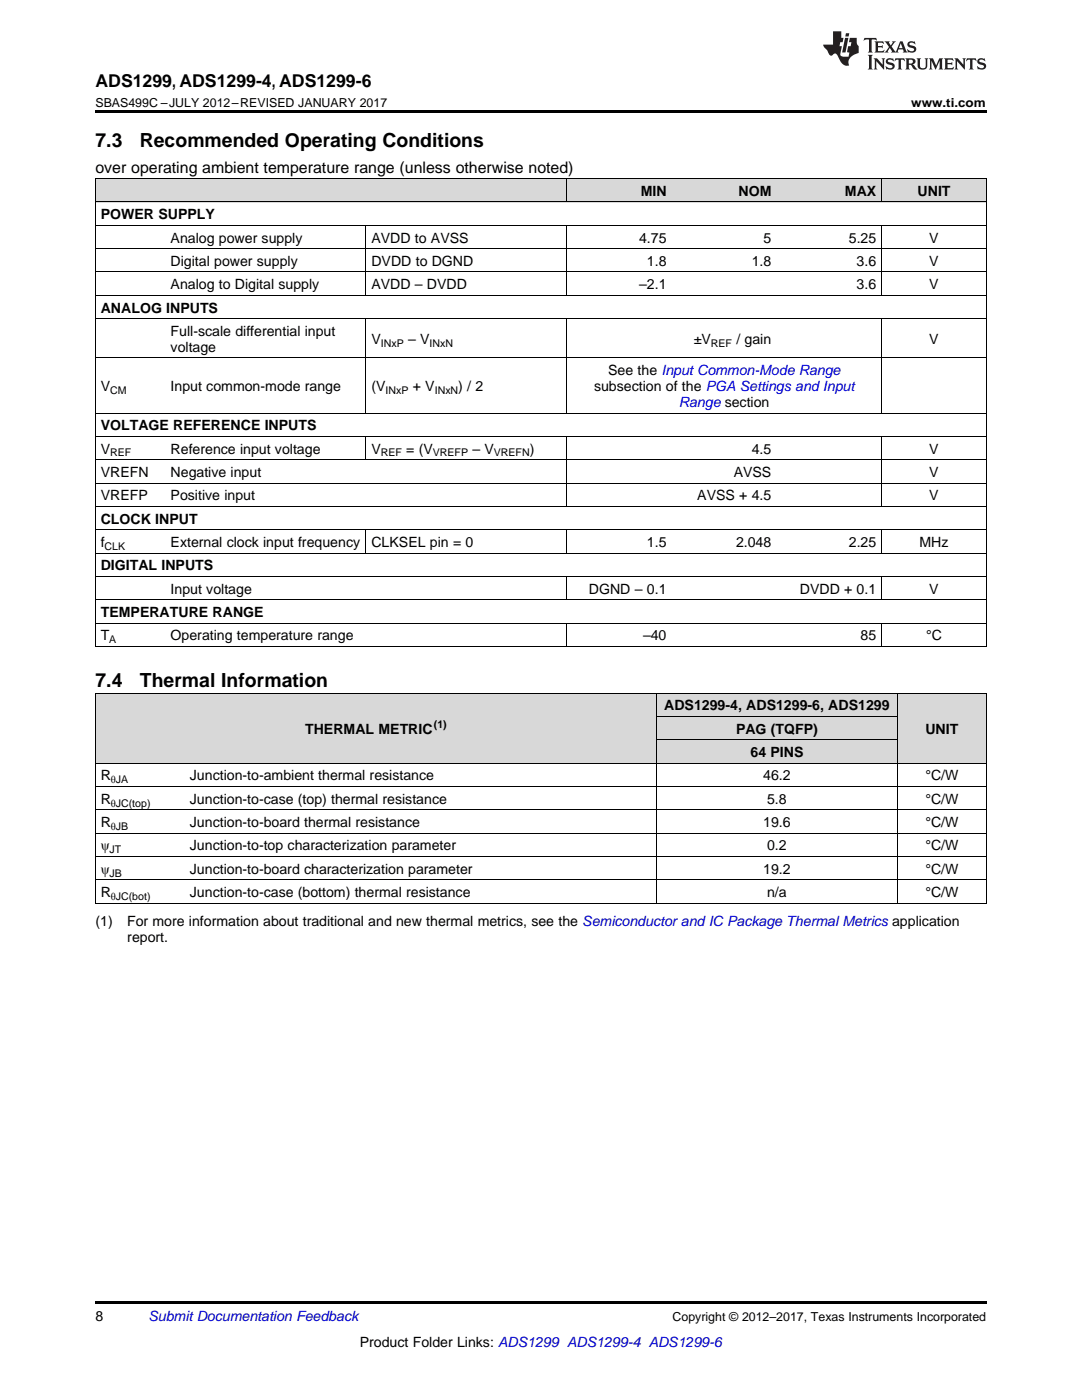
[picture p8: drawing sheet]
<svg xmlns="http://www.w3.org/2000/svg" width="216mm" height="279mm" viewBox="0 0 216 279" stroke-linecap="round" stroke-linejoin="round" font-family="sans-serif">
<defs><g id="words">
<g font-size="3.9">
<text x="19" y="29.3">7.3</text>
<text x="27.9" y="29.3">Recommended Operating Conditions</text>
<text x="19" y="137.1">7.4</text>
<text x="27.9" y="137.1">Thermal Information</text>
</g>
<text font-size="3.5" x="19" y="17.3">ADS1299, ADS1299-4, ADS1299-6</text>
<text font-size="3.2" x="19" y="34.4">over operating ambient temperature range (unless otherwise noted)</text>
<g font-size="2.8">
<text x="127.8" y="39.1">MIN</text>
<text x="147.4" y="39.1">NOM</text>
<text x="168.6" y="39.1">MAX</text>
<text x="183.1" y="39.1">UNIT</text>
<text x="20.1" y="43.7">POWER SUPPLY</text>
<text x="34" y="48.4">Analog power supply</text>
<text x="34" y="53.1">Digital power supply</text>
<text x="74.1" y="48.4">AVDD to AVSS</text>
<text x="74.1" y="53.1">DVDD to DGND</text>
<text x="127.5" y="48.4">4.75</text>
<text x="129.1" y="53.1">1.8</text>
<text x="150" y="53.1">1.8</text>
<text x="152.4" y="48.4">5</text>
<text x="169.4" y="48.4">5.25</text>
<text x="170.9" y="53.1">3.6</text>
<text x="185.4" y="48.4">V</text>
<text x="185.4" y="53.1">V</text>
<text x="34" y="57.7">Analog to Digital supply</text>
<text x="74.1" y="57.7">AVDD – DVDD</text>
<text x="127.5" y="57.7">–2.1</text>
<text x="170.9" y="57.7">3.6</text>
<text x="185.4" y="57.7">V</text>
<text x="20.1" y="62.4">ANALOG INPUTS</text>
<text x="34" y="67">Full-scale differential input</text>
<text x="34" y="70.2">voltage</text>
<text x="74.1" y="68.6">V</text>
<text x="81.4" y="68.6">– V</text>
<text x="138.5" y="68.6">±V</text>
<text x="146.9" y="68.6">/ gain</text>
<text x="185.4" y="68.6">V</text>
<text x="121.4" y="74.9">See the Input Common-Mode Range</text>
<text x="20.1" y="78">V</text>
<text x="34" y="78">Input common-mode range</text>
<text x="74.1" y="78">(V</text>
<text x="82.4" y="78">+ V</text>
<text x="91.5" y="78">) / 2</text>
<text x="118.5" y="78">subsection of the PGA Settings and Input</text>
<text x="20.1" y="85.9">VOLTAGE REFERENCE INPUTS</text>
<text x="20.1" y="90.5">V</text>
<text x="20.1" y="95.2">VREFN</text>
<text x="34" y="90.5">Reference input voltage</text>
<text x="34" y="95.2">Negative input</text>
<text x="74.1" y="90.5">V</text>
<text x="81.1" y="90.5">= (V</text>
<text x="94.3" y="90.5">– V</text>
<text x="105.7" y="90.5">)</text>
<text x="146.4" y="95.2">AVSS</text>
<text x="150" y="90.5">4.5</text>
<text x="185.4" y="90.5">V</text>
<text x="185.4" y="95.2">V</text>
<text x="20.1" y="99.8">VREFP</text>
<text x="34" y="99.8">Positive input</text>
<text x="139.1" y="99.8">AVSS + 4.5</text>
<text x="185.4" y="99.8">V</text>
<text x="20.1" y="104.5">CLOCK INPUT</text>
<text x="20.1" y="109.1">f</text>
<text x="20.1" y="113.8">DIGITAL INPUTS</text>
<text x="34" y="109.1">External clock input frequency</text>
<text x="74.1" y="109.1">CLKSEL pin = 0</text>
<text x="129.1" y="109.1">1.5</text>
<text x="146.9" y="109.1">2.048</text>
<text x="169.4" y="109.1">2.25</text>
<text x="183.5" y="109.1">MHz</text>
<text x="34" y="118.5">Input voltage</text>
<text x="117.5" y="118.5">DGND – 0.1</text>
<text x="159.6" y="118.5">DVDD + 0.1</text>
<text x="185.4" y="118.5">V</text>
<text x="20.1" y="123.1">TEMPERATURE RANGE</text>
<text x="20.1" y="127.8">T</text>
<text x="34" y="127.8">Operating temperature range</text>
<text x="128.3" y="127.8">–40</text>
<text x="171.7" y="127.8">85</text>
<text x="184.8" y="127.8">°C</text>
<text x="132.5" y="141.8">ADS1299-4, ADS1299-6, ADS1299</text>
<text x="60.9" y="146.4">THERMAL METRIC</text>
<text x="146.9" y="146.4">PAG (TQFP)</text>
<text x="184.6" y="146.4">UNIT</text>
<text x="20.1" y="155.8">R</text>
<text x="37.9" y="155.8">Junction-to-ambient thermal resistance</text>
<text x="149.8" y="151.1">64 PINS</text>
<text x="152.3" y="155.8">46.2</text>
<text x="184.6" y="155.8">°C/W</text>
<text x="20.1" y="160.4">R</text>
<text x="37.9" y="160.4">Junction-to-case (top) thermal resistance</text>
<text x="153.1" y="160.4">5.8</text>
<text x="184.6" y="160.4">°C/W</text>
<text x="20.1" y="165.1">R</text>
<text x="37.9" y="165.1">Junction-to-board thermal resistance</text>
<text x="152.3" y="165.1">19.6</text>
<text x="184.6" y="165.1">°C/W</text>
<text x="20.1" y="169.7">ψ</text>
<text x="37.9" y="169.7">Junction-to-top characterization parameter</text>
<text x="153.1" y="169.7">0.2</text>
<text x="184.6" y="169.7">°C/W</text>
<text x="20.1" y="174.4">ψ</text>
<text x="20.1" y="179">R</text>
<text x="37.9" y="174.4">Junction-to-board characterization parameter</text>
<text x="37.9" y="179">Junction-to-case (bottom) thermal resistance</text>
<text x="152.3" y="174.4">19.2</text>
<text x="153.1" y="179">n/a</text>
<text x="184.6" y="174.4">°C/W</text>
<text x="184.6" y="179">°C/W</text>
<text x="19" y="184.9">(1)</text>
<text x="25.4" y="184.9">For more information about traditional and new thermal metrics, see the Semiconductor and IC Package Thermal Metrics application</text>
<text x="25.4" y="188.1">report.</text>
<text x="19" y="263.6">8</text>
<text x="71.8" y="268.9">Product Folder Links: ADS1299 ADS1299-4 ADS1299-6</text>
</g>
<text font-size="2.8" fill="#00f" x="135.5" y="81.2">Range section</text>
<text font-size="2.8" fill="#0000c8" x="29.6" y="263.6">Submit Documentation Feedback</text>
<g font-size="2.5">
<text x="19" y="21.4">SBAS499C –JULY 2012–REVISED JANUARY 2017</text>
<text x="181.8" y="21.4">www.ti.com</text>
<text x="134.2" y="263.6">Copyright © 2012–2017, Texas Instruments Incorporated</text>
</g>
<g font-size="2.1">
<text x="76" y="69.2">INxP</text>
<text x="85.7" y="69.2">INxN</text>
<text x="141.9" y="69.2">REF</text>
<text x="22" y="78.6">CM</text>
<text x="76.9" y="78.6">INxP</text>
<text x="86.7" y="78.6">INxN</text>
<text x="22" y="91.1">REF</text>
<text x="76" y="91.1">REF</text>
<text x="86.4" y="91.1">VREFP</text>
<text x="98.5" y="91.1">VREFN</text>
<text x="20.9" y="109.7">CLK</text>
<text x="21.8" y="128.3">A</text>
<text x="86.6" y="145.3">(1)</text>
<text x="22.1" y="156.3">θJA</text>
<text x="22.1" y="161">θJC(top)</text>
<text x="22.1" y="165.6">θJB</text>
<text x="21.9" y="170.3">JT</text>
<text x="21.9" y="174.9">JB</text>
<text x="22.1" y="179.6">θJC(bot)</text>
</g>
</g></defs>
<g fill="#d8d8d8">
<path d="M19 138.4h17.8v14h-17.8z"/>
<path d="M36.8 138.4h94.3v14h-94.3z"/>
<path d="M179.1 138.4h17.7v14h-17.7z"/>
<path d="M131.1 147.7h48v4.7h-48z"/>
<path d="M131.1 143.1h48v4.6h-48z"/>
<path d="M131.1 138.4h48v4.7h-48z"/>
<path d="M19 35.7h14v4.7h-14z"/>
<path d="M33 35.7h40.1v4.7h-40.1z"/>
<path d="M73.1 35.7h40.1v4.7h-40.1z"/>
<path d="M113.2 35.7h20.9v4.7h-20.9z"/>
<path d="M134.1 35.7h20.9v4.7h-20.9z"/>
<path d="M155 35.7h20.9v4.7h-20.9z"/>
<path d="M175.9 35.7h20.9v4.7h-20.9z"/>
</g>
<path d="M19 22h177.8v.5h-177.8zM19 129h.2zM73 129h.1zM113.1 129h.1zM175.8 129h.1zM196.7 129h.1zM19 180.3h.2zM131 180.3h.1zM179 180.3h.1zM196.7 180.3h.1zM19 259.7h177.8v.5h-177.8z" fill="#000"/>
<g fill="none" stroke="#000" stroke-width=".2">
<path d="M19 35.6h177.8M19.1 35.7v93.3M113.1 35.7v4.7M175.9 35.7v4.7M196.8 35.7v93.3M19 58.9h177.8M19 54.3h177.8M19 49.6h177.8M19 45h177.8M19 40.3h177.8M73 45v14M113.1 45v14"/>
<path d="M175.9 45v14M19 71.4h177.8M19 63.6h177.8M73 63.6v18.9M113.1 63.6v18.9M175.9 63.6v18.9M19 96.4h177.8M19 91.7h177.8M19 87.1h177.8M19 82.4h177.8M73 87.1v4.7M113.1 87.1v14"/>
<path d="M175.9 87.1v14M19 119.7h177.8M19 115h177.8M19 110.4h177.8M19 105.7h177.8M19 101.1h177.8M73 105.7v4.7M113.1 105.7v4.7M113.1 115v4.7M175.9 105.7v4.7M175.9 115v4.7M19 138.3h177.8"/>
<path d="M19 129h177.8M19 124.3h177.8M19.1 138.4v41.9M113.1 124.4v4.6M131 138.4v41.9M175.9 124.4v4.6M179 138.4v41.9M196.8 138.4v41.9M19 157h177.8M19 152.3h177.8M131.1 147.7h47.9M131.1 143h47.9"/>
<path d="M19 175.6h177.8M19 170.9h177.8M19 166.3h177.8M19 161.6h177.8M19 180.3h177.8"/>
</g>
<g fill="#231f20">
<path d="M172.5 7.6l-.1 .5 .4-.2h.6v.1v2.1l-.2 .4h.9l-.2-.4v-2.1l.1-.1h.5l.5 .2-.2-.5zM174.5 8.3l.2 .3v1.5l-.2 .4h1.8l.2-.6a1.04 1.04 0 0 1-1.3 .2v-.7h.6l.3 .2v-.6l-.3 .2h-.6v-.6l.8-.1 .4 .3-.2-.5zM176.5 8.3l.9 1.1-.9 1.1h.8l-.2-.2 .4-.7 .5 .7-.2 .2h1.5l-.2-.2 .2-.4h.9l.1 .4-.2 .2h1l-.3-.3-.7-1.9h-.5l-.9 2-.8-1 .9-1h-.8l.1 .3-.4 .5-.3-.6 .1-.2zM179.7 8.6l.4 1h-.7zM181.3 8.4a.63 .63 0 0 0-.2 .7 .63 .63 0 0 0 .6 .4l.6 .2 .1 .2a.75 .75 0 0 1-.7 .4 .75 .75 0 0 1-.6-.5l.1 .7 .1-.1a1.11 1.11 0 0 0 1.5-.6 1.13 1.13 0 0 0-1.2-.8l-.1-.4a1.04 1.04 0 0 1 1.2 .2l-.2-.5-.2 .1-.4-.2zM173.2 10.9l.2 .4v2.2l-.2 .4h1l-.3-.4v-2.2l.3-.4zM174.3 11.6l.3 .4v1.5l-.3 .4h.8l-.2-.4v-1.3l1.5 1.7v-1.9l.2-.4h-.7l.2 .4v.9l-1.1-1.3zM177 11.8a.62 .62 0 0 0-.2 .7 .62 .62 0 0 0 .6 .4l.6 .1 .1 .3a.76 .76 0 0 1-.7 .3 .76 .76 0 0 1-.7-.4l.2 .7 .1-.1a1.11 1.11 0 0 0 1.5-.6 1.13 1.13 0 0 0-1.2-.8l-.1-.4a1.04 1.04 0 0 1 1.2 .2l-.2-.6-.2 .1-.5-.1zM178.7 11.6l-.2 .6a.61 .61 0 0 1 .8-.3v1.6l-.2 .4h.9l-.2-.4v-1.6a.63 .63 0 0 1 .7 .3l-.1-.6zM180.6 11.6l.3 .4v1.5l-.3 .4h1l-.2-.2-.1-.8 .6 .2a.76 .76 0 0 0 1.2 .7l-1-1a.58 .58 0 0 0 .6-.5 .58 .58 0 0 0-.5-.6zM181.4 11.9h.1a.45 .45 0 0 1 .5 .1 .45 .45 0 0 1 .1 .5l-.8 .2zM182.9 11.6l.2 .2a2.17 2.17 0 0 0 .3 1.9 .99 .99 0 0 0 1.6-.6v-1.1l.2-.4h-.7l.2 .2a1.92 1.92 0 0 1-.2 1.8 .6 .6 0 0 1-.9-.5v-1.1l.2-.4zM185.4 11.6l.2 .4v1.5l-.2 .4h.7l-.2-.4v-1.4l.8 1.8 .8-1.8v1.4l-.2 .4h.9l-.2-.4v-1.5l.2-.4h-.8l-.6 1.5-.6-1.5zM188.4 11.6l.2 .4v1.5l-.2 .4h1.8l.1-.6a1.04 1.04 0 0 1-1.2 .1v-.6h.5l.4 .2v-.6l-.4 .2h-.5v-.7h.8l.3 .3-.1-.6zM190.5 11.6l.2 .4v1.5l-.2 .4h.7l-.2-.4v-1.3l1.5 1.7v-1.9l.2-.4h-.7l.2 .4v.9l-1.1-1.3zM192.9 11.6l-.1 .6a.61 .61 0 0 1 .7-.3l.1 1.6-.3 .4h1l-.3-.4 .1-1.6a.63 .63 0 0 1 .7 .3l-.1-.6zM195.2 11.8a.62 .62 0 0 0-.2 .7 .62 .62 0 0 0 .6 .4l.6 .1 .1 .3a.76 .76 0 0 1-.7 .3 .76 .76 0 0 1-.6-.4l.1 .7 .1-.1a1.11 1.11 0 0 0 1.6-.6 1.13 1.13 0 0 0-1.3-.8l-.1-.4a1.04 1.04 0 0 1 1.2 .2l-.1-.6-.2 .1-.5-.1z"/>
<path d="M166.2 6.3v2.6h-1.9v.4l.8 .9a.91 .91 0 0 0 1 .8 .56 .56 0 0 1 .5-.3 .56 .56 0 0 1 .5 .3l.4 .8a1.53 1.53 0 0 0 1.9 1.2 1.54 1.54 0 0 1 1-2.1l.9-.3v-1.4a1.52 1.52 0 0 1-.4-1.6h-1.3l-.2 .8h.5l-.2 .8h-.5l-.1 1v.2l.4 .1-.2 .8a1.93 1.93 0 0 1-1.6-.3l.3-1.8h-.5l.2-.8h.4l.2-.8h-.4v-1.3zM168.6 7.6l-.6 2.9h.7l.6-2.9zM168.8 6.6l-.1 .7h.6l.2-.7z"/>
</g>
<use href="#words"/>
</svg>
